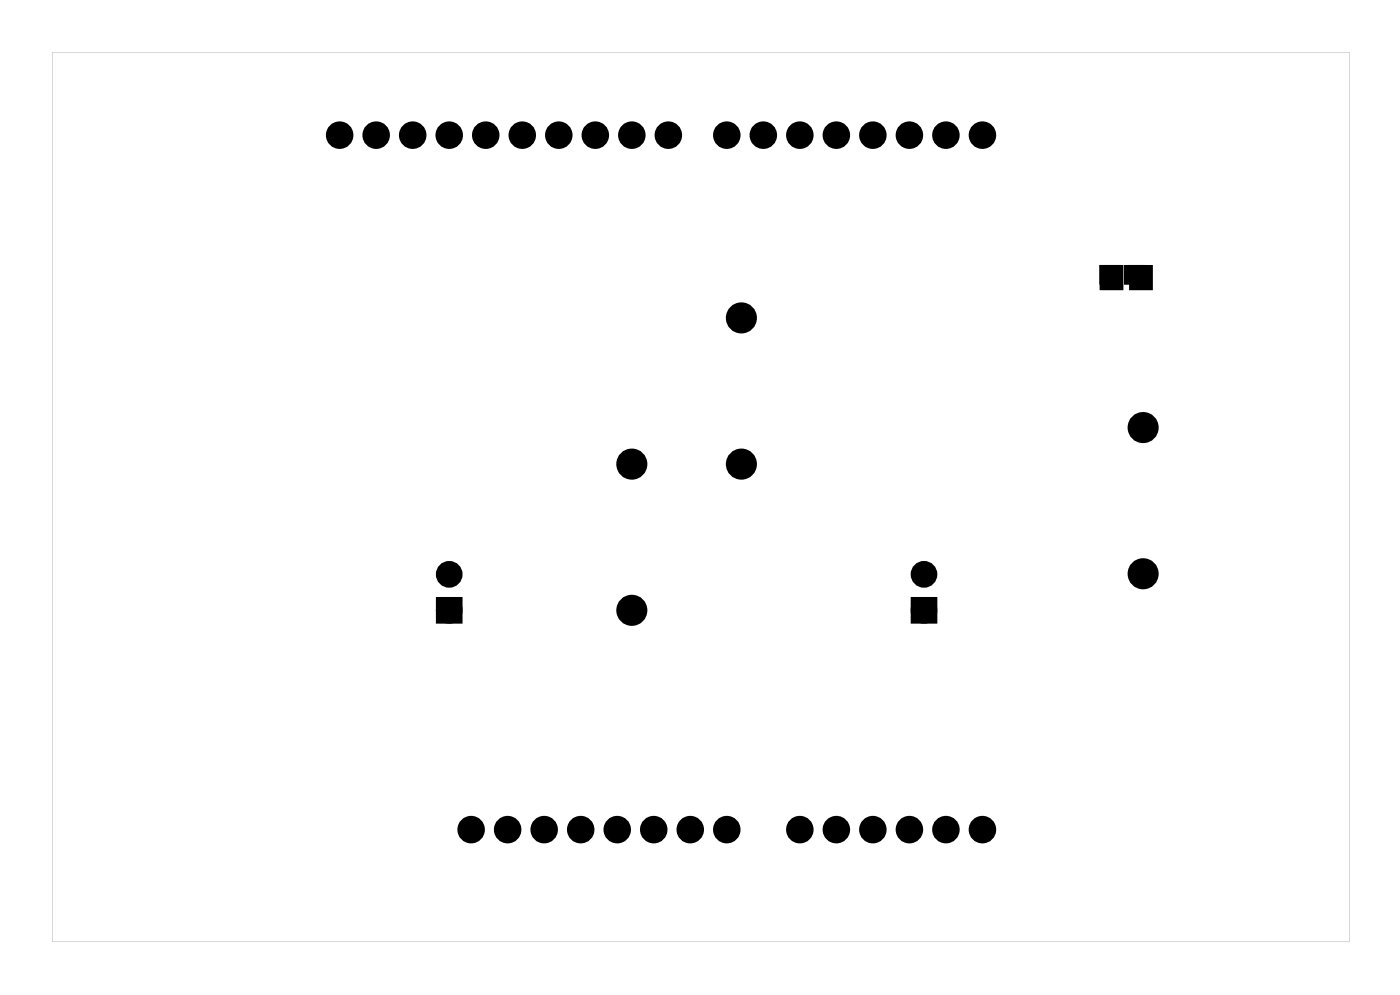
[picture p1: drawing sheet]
<svg xmlns="http://www.w3.org/2000/svg" width="97mm" height="69mm" viewBox="0 0 97 69" stroke-linecap="round" stroke-linejoin="round" font-family="sans-serif">
<g fill="#000">
<path d="M76.6 18.5h1.2v1.1h-1.2zM76.6 18.5h1.4v1.5h-1.4zM78.3 18.5h1.2v1.1h-1.2zM78.7 18.5h1.4v1.5h-1.4zM30.6 41.8h1.2v1.2h-1.2zM63.7 41.8h1.2v1.2h-1.2z"/>
<path d="M3.6 3.6h90.2v61.9h-90.2zM3.6 3.6v61.9h90.2v-61.9z"/>
</g>
<g fill="#000">
<circle cx="23.6" cy="9.4" r=".67"/>
<circle cx="26.2" cy="9.4" r=".67"/>
<circle cx="28.7" cy="9.4" r=".67"/>
<circle cx="31.2" cy="9.4" r=".67"/>
<circle cx="33.8" cy="9.4" r=".67"/>
<circle cx="36.3" cy="9.4" r=".67"/>
<circle cx="38.9" cy="9.4" r=".67"/>
<circle cx="41.4" cy="9.4" r=".67"/>
<circle cx="43.9" cy="9.4" r=".67"/>
<circle cx="46.5" cy="9.4" r=".67"/>
<circle cx="50.5" cy="9.4" r=".67"/>
<circle cx="53.1" cy="9.4" r=".67"/>
<circle cx="55.6" cy="9.4" r=".67"/>
<circle cx="58.2" cy="9.4" r=".67"/>
<circle cx="60.7" cy="9.4" r=".67"/>
<circle cx="63.2" cy="9.4" r=".67"/>
<circle cx="65.8" cy="9.4" r=".67"/>
<circle cx="68.3" cy="9.4" r=".67"/>
<circle cx="31.2" cy="39.9" r=".6"/>
<circle cx="43.9" cy="32.3" r=".7"/>
<circle cx="51.6" cy="22.1" r=".7"/>
<circle cx="51.6" cy="32.3" r=".7"/>
<circle cx="64.3" cy="39.9" r=".6"/>
<circle cx="79.5" cy="29.7" r=".7"/>
<circle cx="79.5" cy="39.9" r=".7"/>
<circle cx="31.2" cy="42.4" r=".6"/>
<circle cx="32.8" cy="57.7" r=".67"/>
<circle cx="35.3" cy="57.7" r=".67"/>
<circle cx="37.8" cy="57.7" r=".67"/>
<circle cx="40.4" cy="57.7" r=".67"/>
<circle cx="42.9" cy="57.7" r=".67"/>
<circle cx="43.9" cy="42.4" r=".7"/>
<circle cx="45.5" cy="57.7" r=".67"/>
<circle cx="48" cy="57.7" r=".67"/>
<circle cx="50.5" cy="57.7" r=".67"/>
<circle cx="55.6" cy="57.7" r=".67"/>
<circle cx="58.2" cy="57.7" r=".67"/>
<circle cx="60.7" cy="57.7" r=".67"/>
<circle cx="63.2" cy="57.7" r=".67"/>
<circle cx="64.3" cy="42.4" r=".6"/>
<circle cx="65.8" cy="57.7" r=".67"/>
<circle cx="68.3" cy="57.7" r=".67"/>
</g>
<g fill="none" stroke="#000" stroke-width=".57">
<circle cx="23.6" cy="9.4" r=".67"/>
<circle cx="26.2" cy="9.4" r=".67"/>
<circle cx="28.7" cy="9.4" r=".67"/>
<circle cx="31.2" cy="9.4" r=".67"/>
<circle cx="33.8" cy="9.4" r=".67"/>
<circle cx="36.3" cy="9.4" r=".67"/>
<circle cx="38.9" cy="9.4" r=".67"/>
<circle cx="41.4" cy="9.4" r=".67"/>
<circle cx="43.9" cy="9.4" r=".67"/>
<circle cx="46.5" cy="9.4" r=".67"/>
<circle cx="50.5" cy="9.4" r=".67"/>
<circle cx="53.1" cy="9.4" r=".67"/>
<circle cx="55.6" cy="9.4" r=".67"/>
<circle cx="58.2" cy="9.4" r=".67"/>
<circle cx="60.7" cy="9.4" r=".67"/>
<circle cx="63.2" cy="9.4" r=".67"/>
<circle cx="65.8" cy="9.4" r=".67"/>
<circle cx="68.3" cy="9.4" r=".67"/>
<circle cx="32.8" cy="57.7" r=".67"/>
<circle cx="35.3" cy="57.7" r=".67"/>
<circle cx="37.8" cy="57.7" r=".67"/>
<circle cx="40.4" cy="57.7" r=".67"/>
<circle cx="42.9" cy="57.7" r=".67"/>
<circle cx="45.5" cy="57.7" r=".67"/>
<circle cx="48" cy="57.7" r=".67"/>
<circle cx="50.5" cy="57.7" r=".67"/>
<circle cx="55.6" cy="57.7" r=".67"/>
<circle cx="58.2" cy="57.7" r=".67"/>
<circle cx="60.7" cy="57.7" r=".67"/>
<circle cx="63.2" cy="57.7" r=".67"/>
<circle cx="65.8" cy="57.7" r=".67"/>
<circle cx="68.3" cy="57.7" r=".67"/>
</g>
<g fill="none" stroke="#000" stroke-width=".76" stroke-linecap="butt">
<circle cx="43.9" cy="32.3" r=".7"/>
<circle cx="51.6" cy="22.1" r=".7"/>
<circle cx="51.6" cy="32.3" r=".7"/>
<circle cx="79.5" cy="29.7" r=".7"/>
<circle cx="79.5" cy="39.9" r=".7"/>
<circle cx="43.9" cy="42.4" r=".7"/>
</g>
<g fill="none" stroke="#000" stroke-width=".65" stroke-linecap="butt">
<path d="M30.6 41.8h1.2v1.2h-1.2zM63.7 41.8h1.2v1.2h-1.2z"/>
<circle cx="31.2" cy="39.9" r=".6"/>
<circle cx="64.3" cy="39.9" r=".6"/>
<circle cx="31.2" cy="42.4" r=".6"/>
<circle cx="64.3" cy="42.4" r=".6"/>
</g>
<path d="M76.6 18.5h1.2v1.1h-1.2zM76.6 18.5h1.4v1.5h-1.4zM78.3 18.5h1.2v1.1h-1.2zM78.7 18.5h1.4v1.5h-1.4z" fill="none" stroke="#000" stroke-width=".25"/>
</svg>
